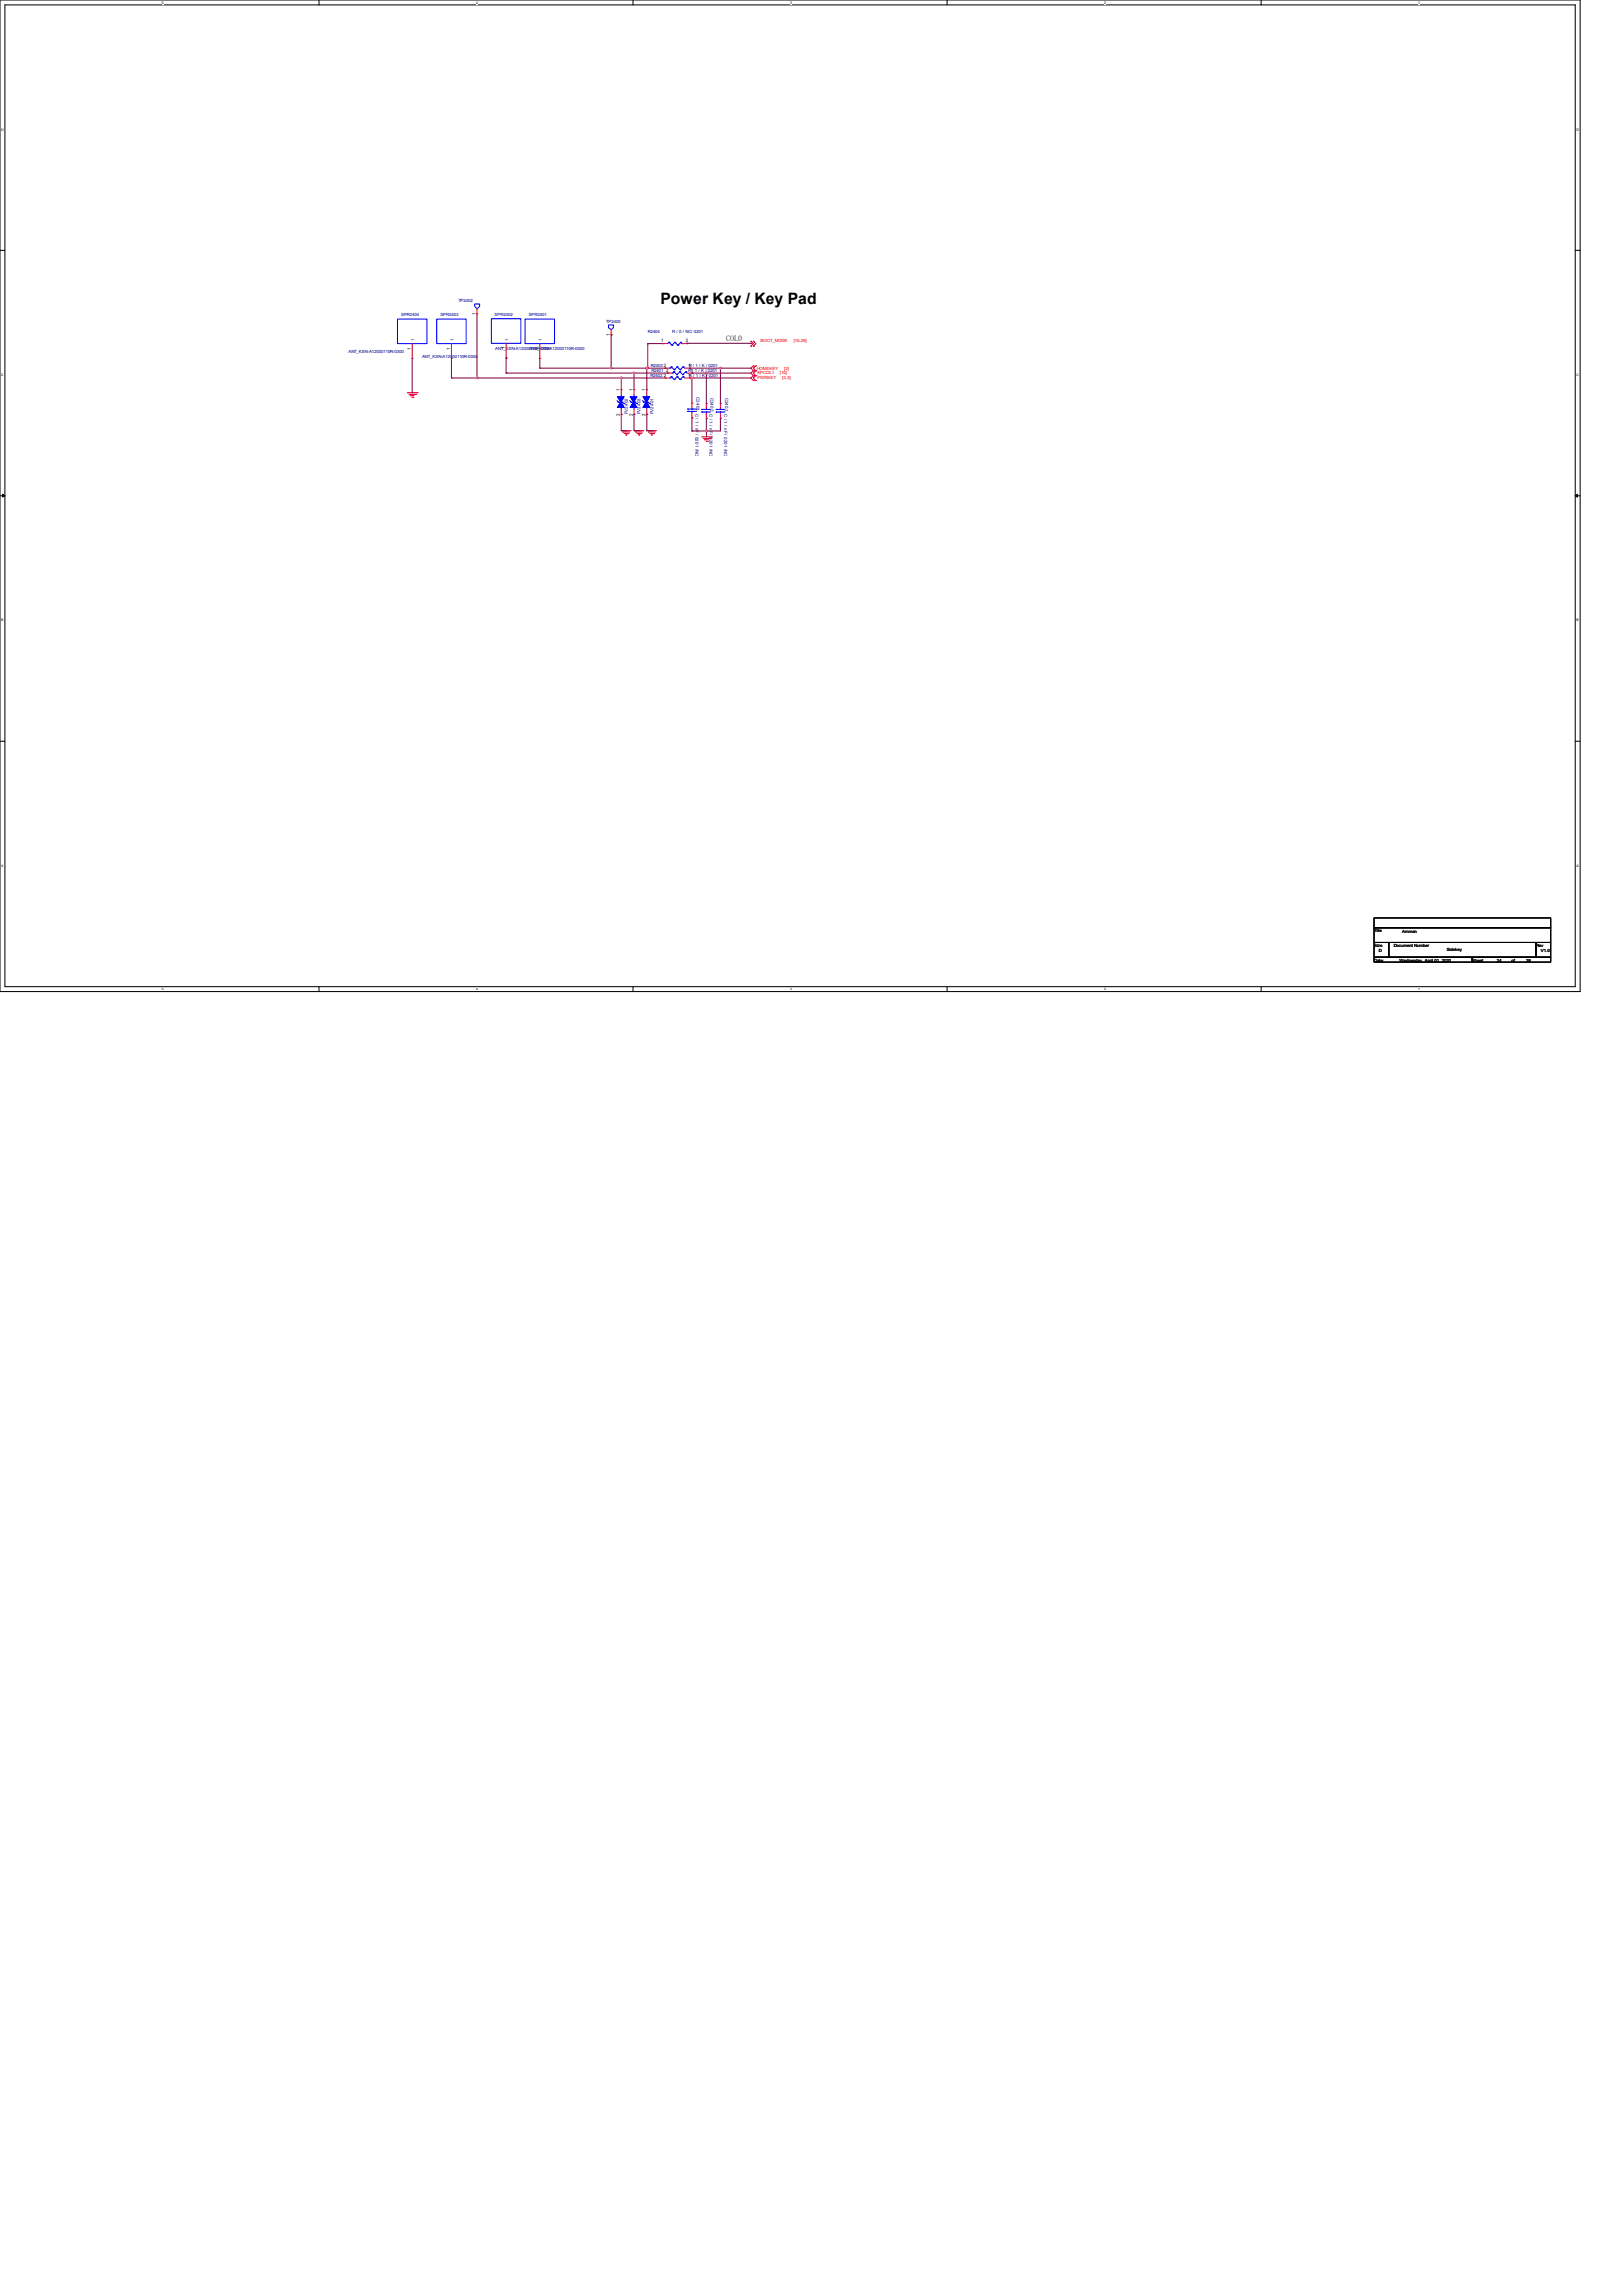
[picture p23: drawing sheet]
<svg xmlns="http://www.w3.org/2000/svg" width="210mm" height="297mm" viewBox="0 0 210 297" stroke-linecap="round" stroke-linejoin="round" font-family="sans-serif">
<defs><g id="words">
<text font-size="2" x="85.5" y="39.3">Power Key / Key Pad</text>
<text font-size="1" x="94" y="44.1">COL0</text>
<g font-size=".6" fill="#000080">
<text x="51.9" y="40.9">SPR2404</text>
<text x="57" y="40.9">SPR2403</text>
<text x="59.3" y="39.1">TP2402</text>
<text x="64" y="40.9">SPR2402</text>
<text x="68.4" y="40.9">SPR2401</text>
<text x="78.4" y="41.8">TP2403</text>
<text x="45.1" y="45.6">ANT_KSN-A12000110R-0300</text>
<text x="54.6" y="46.3">ANT_KSN-A12000110R-0300</text>
<text x="64.1" y="45.2">ANT_KSN-A12000110R-0300</text>
<text x="68.5" y="45.3">ANT_KSN-A12000110R-0300</text>
<text x="83.8" y="43.1">R2404</text>
<text x="84.2" y="47.4">R2403</text>
<text x="87" y="43.1">R / 0 / NC/ 0201</text>
<text x="89.1" y="47.5">R / 1 / K / 0201</text>
<text x="81.2" y="53.6" transform="rotate(-90 81.2 53.6)">FV2402</text>
<text x="82.9" y="53.6" transform="rotate(-90 82.9 53.6)">FV2403</text>
<text x="84.2" y="48.8">R2402</text>
<text x="84.3" y="48.1">R2401</text>
<text x="84.5" y="53.6" transform="rotate(-90 84.5 53.6)">FV2401</text>
<text x="89" y="48.1">R / 1 / K / 0201</text>
<text x="90" y="53.5" transform="rotate(90 90 53.5)">C / 1 / nF / 0201 /NC</text>
<text x="90.1" y="51.4" transform="rotate(90 90.1 51.4)">C2403</text>
<text x="91.8" y="53.6" transform="rotate(90 91.8 53.6)">C / 1 / nF / 0201 /NC</text>
<text x="92" y="51.4" transform="rotate(90 92 51.4)">C2402</text>
<text x="93.7" y="53.6" transform="rotate(90 93.7 53.6)">C / 1 / nF / 0201 /NC</text>
<text x="93.8" y="51.4" transform="rotate(90 93.8 51.4)">C2401</text>
</g>
<g font-size=".6">
<text x="61.6" y="40.8" transform="rotate(-90 61.6 40.8)">1</text>
<text x="53.2" y="45.2" transform="rotate(-90 53.2 45.2)">1</text>
<text x="58.3" y="45.2" transform="rotate(-90 58.3 45.2)">1</text>
<text x="65.3" y="45.2" transform="rotate(-90 65.3 45.2)">1</text>
<text x="69.7" y="45.2" transform="rotate(-90 69.7 45.2)">1</text>
<text x="78.9" y="43.5" transform="rotate(-90 78.9 43.5)">1</text>
<text x="85.6" y="44.3">1</text>
<text x="85.9" y="47.5">2</text>
<text x="88.7" y="44.3">2</text>
<text x="89.1" y="47.5">1</text>
<text x="80.2" y="53.8" transform="rotate(-90 80.2 53.8)">2</text>
<text x="80.2" y="50.6" transform="rotate(-90 80.2 50.6)">1</text>
<text x="81.9" y="53.8" transform="rotate(-90 81.9 53.8)">2</text>
<text x="81.9" y="50.6" transform="rotate(-90 81.9 50.6)">1</text>
<text x="83.5" y="53.8" transform="rotate(-90 83.5 53.8)">2</text>
<text x="83.5" y="50.6" transform="rotate(-90 83.5 50.6)">1</text>
<text x="85.9" y="48.7">2</text>
<text x="86.2" y="48.1">2</text>
<text x="89.1" y="48.7">1R / 1 / K / 0201</text>
<text x="89.4" y="48.1">1</text>
<text x="177.8" y="120.6">Title</text>
<text x="177.8" y="122.5">Size</text>
<text x="177.8" y="124.4">Date:</text>
<text x="178.4" y="123.1">D</text>
<text x="180.3" y="122.5">Document Number</text>
<text x="181.1" y="124.4">Wednesday, April 01, 2020</text>
<text x="181.4" y="120.7">Amman</text>
<text x="187.2" y="123.1">Sidekey</text>
<text x="190.5" y="124.4">Sheet</text>
<text x="193.7" y="124.4">24</text>
<text x="195.6" y="124.4">of</text>
<text x="197.5" y="124.4">38</text>
<text x="198.8" y="122.5">Rev</text>
<text x="199.4" y="123.1">V1.0</text>
</g>
<g font-size=".6" fill="#004080">
<text x="53.6" y="44.1" transform="rotate(-90 53.6 44.1)">1</text>
<text x="58.7" y="44.1" transform="rotate(-90 58.7 44.1)">1</text>
<text x="65.8" y="44.1" transform="rotate(-90 65.8 44.1)">1</text>
<text x="70.1" y="44.1" transform="rotate(-90 70.1 44.1)">1</text>
</g>
<g font-size=".6" fill="#f00">
<text x="97.9" y="47.9">HOMEKEY</text>
<text x="98.4" y="44.2">BOOT_MODE</text>
<text x="101.5" y="47.9">[2]</text>
<text x="102.7" y="44.2">[10,26]</text>
<text x="98" y="49.1">PWRKEY</text>
<text x="98" y="48.4">KPCOL1</text>
<text x="100.9" y="48.4">[10]</text>
<text x="101.2" y="49.1">[2,3]</text>
</g>
<g font-size=".5">
<text x="21" y=".5">5</text>
<text x="61.6" y=".5">4</text>
<text x="102.2" y=".5">3</text>
<text x="142.9" y=".5">2</text>
<text x="183.5" y=".5">1</text>
<text x=".2" y="16.9">D</text>
<text x="204" y="16.9">D</text>
<text x=".2" y="48.6">C</text>
<text x="204" y="48.6">C</text>
<text x=".2" y="80.4">B</text>
<text x="204" y="80.4">B</text>
<text x=".2" y="112.1">A</text>
<text x="204" y="112.1">A</text>
<text x="21" y="128.1">5</text>
<text x="61.6" y="128.1">4</text>
<text x="102.2" y="128.1">3</text>
<text x="142.9" y="128.1">2</text>
<text x="183.5" y="128.1">1</text>
</g>
</g></defs>
<path d="M0 0h204.5v128.3h-204.5zM.6 .6h203.2v127h-203.2z" fill="none" stroke="#000" stroke-width=".13"/>
<g fill="#fff">
<path d="M21 .1h.2v.5h-.2z"/>
<path d="M21 127.7h.2v.5h-.2z"/>
</g>
<path d="M41.3 0v.6M41.3 127.6v.7" fill="none" stroke="#000" stroke-width=".13"/>
<g fill="#fff">
<path d="M61.6 .1h.2v.5h-.2z"/>
<path d="M61.6 127.7h.2v.5h-.2z"/>
</g>
<path d="M81.9 0v.6M81.9 127.6v.7" fill="none" stroke="#000" stroke-width=".13"/>
<g fill="#fff">
<path d="M102.2 .1h.2v.5h-.2z"/>
<path d="M102.2 127.7h.2v.5h-.2z"/>
</g>
<path d="M122.6 0v.6M122.6 127.6v.7" fill="none" stroke="#000" stroke-width=".13"/>
<g fill="#fff">
<path d="M142.9 .1h.2v.5h-.2z"/>
<path d="M142.9 127.7h.2v.5h-.2z"/>
</g>
<path d="M163.2 0v.6M163.2 127.6v.7" fill="none" stroke="#000" stroke-width=".13"/>
<g fill="#fff">
<path d="M183.5 .1h.2v.5h-.2z"/>
<path d="M183.5 127.7h.2v.5h-.2z"/>
<path d="M.2 16.5h.3v.5h-.3z"/>
<path d="M204 16.5h.3v.5h-.3z"/>
<path d="M.2 48.3h.3v.5h-.3z"/>
<path d="M204 48.3h.3v.5h-.3z"/>
</g>
<path d="M0 32.4h.6M203.8 32.4h.7" fill="none" stroke="#000" stroke-width=".13"/>
<g fill="#fff">
<path d="M.2 80h.2v.5h-.2z"/>
<path d="M204 80h.3v.5h-.3z"/>
</g>
<path d="M0 64.1h.6M203.8 64.1h.7" fill="none" stroke="#000" stroke-width=".13"/>
<path d="M.3 63.9l.3 .2-.3 .2zM203.8 64.1l.3-.2v.4z" fill="#000" stroke="#000" stroke-width=".13"/>
<g fill="#fff">
<path d="M.2 111.8h.3v.5h-.3z"/>
<path d="M204 111.8h.3v.5h-.3z"/>
</g>
<path d="M0 95.9h.6M203.8 95.9h.7M177.8 118.7h22.9v1.3h-22.9zM177.8 120h22.9v1.9h-22.9zM177.8 121.9h1.9v1.9h-1.9zM177.8 123.8h12.7v.7h-12.7zM179.7 121.9h19.1v1.9h-19.1zM190.5 123.8h10.2v.7h-10.2zM198.8 121.9h1.9v1.9h-1.9z" fill="none" stroke="#000" stroke-width=".13"/>
<g fill="none" stroke="#f00" stroke-width=".13">
<path d="M61.7 40v.6M52.7 50.8h1.3M52.9 51h.9M53.1 51.2h.1M53.1 51.2h.5M53.3 51.4h.1M53.3 46.4h.1M53.3 44.4v2M53.4 51.4h.1M53.8 51h.1M54 50.8h.1M58.4 46.4h.1"/>
<path d="M58.4 44.4v2M61.7 40.6h.1M65.5 46.3h.1M65.5 44.4v1.9M69.9 46.4h.1M69.9 44.4v2M79.1 43.3h.1M79.1 42.7v.6M80.4 55.7h.1M80.4 50.4h.1M80.4 53.6h.1M80.4 55.7h1.3"/>
<path d="M80.4 50.4v.7M80.4 53v.6M80.6 55.9h.1M80.6 55.9h.9M80.8 56.1h.5M81 56.3h.1M81.3 56.1h.1M82 55.7h.1M82 50.4h.1M82 53.6h.1M82 55.7h1.3M82 50.4v.7"/>
<path d="M82 53v.6M82.3 55.9h.1M82.3 55.9h.8M82.4 56.1h.5M82.6 56.3h.1M82.6 56.3h.2M82.9 56.1h.1M83.7 55.7h.1M83.7 50.4h.1M83.7 53.6h.1M83.7 55.7h1.3M83.7 50.4v.7"/>
<path d="M83.7 53v.6M83.9 55.9h.1M83.9 55.9h.9M84.1 56.1h.5M84.3 56.3h.1M84.6 56.1h.1M85.7 44.4h.1M85.7 44.4h.7M86.1 48.9h.1M86.1 48.9h.6M86.1 47.6h.1M86.1 47.6h.6"/>
<path d="M86.4 48.3h.1M86.4 48.3h.6M88.3 44.4h.6M88.6 48.9h.6M88.6 47.6h.6M88.9 44.4h.1M88.9 48.3h.6M89.2 48.9h.1M89.2 47.6h.1M89.5 48.3h.1M89.5 54.1h.1M89.5 52.2h.1"/>
<path d="M89.5 52.2v.6M89.5 53.4v.7M90.8 56.5h1.3M91 56.7h.9M91.2 56.9h.1M91.2 56.9h.5M91.4 54.1h.1M91.4 52.2h.1M91.4 57.1h.1M91.4 52.2v.6M91.4 53.5v.6M91.5 57.1h.1"/>
<path d="M91.9 56.7h.1M92.1 56.5h.1M93.2 54.1h.1M93.2 52.2h.1M93.2 52.2v.6M93.2 53.5v.6M97.2 44.8h.1M97.2 44.2h.1M97.2 44.2l.3 .2-.3 .4M97.5 49.2h.1M97.5 48.6h.1M97.5 48h.1"/>
<path d="M97.5 47.3h.1M97.5 44.8h.1M97.5 44.2h.1M97.5 48.6l-.3 .3 .3 .3M97.5 47.3l-.3 .3 .3 .4M97.5 48l-.3 .3 .3 .3M97.5 44.2l.3 .2-.3 .4M97.8 48.6h.1M97.8 49.2h.1M97.8 47.3h.1M97.8 48h.1M97.8 48.6l-.3 .3 .3 .3"/>
<path d="M97.8 47.3l-.3 .3 .3 .4M97.8 48l-.3 .3 .3 .3"/>
</g>
<g fill="#00f" stroke="#00f" stroke-width=".13">
<path d="M79.9 51.3h.9l-.5 .8z"/>
<path d="M80.3 51.9l.5 .8h-.9z"/>
<path d="M81.5 51.3h.9l-.4 .8z"/>
<path d="M82 51.9l.4 .8h-.9z"/>
<path d="M83.2 51.3h.9l-.4 .8z"/>
<path d="M83.7 51.9l.4 .8h-.9z"/>
</g>
<g fill="none" stroke="#00f" stroke-width=".13">
<path d="M61.4 39.3h.7v.3l-.4 .4-.3-.4zM51.4 41.3h3.8v3.1h-3.8zM56.5 41.3h3.8v3.1h-3.8zM63.6 41.2h3.8v3.2h-3.8zM67.9 41.3h3.9v3.1h-3.9zM78.7 42h.7v.4l-.3 .3-.4-.3zM79.8 51.8l.2 .2M80 52h.1M80 52h.5M80.4 51.7h.1M80.4 52.3h.1M80.4 51.1v.6"/>
<path d="M80.4 52.3v.7M80.5 52h.1M80.5 52l.2 .2M80.7 52.2h.1M81.5 51.8l.2 .2M81.7 52h.1M81.7 52h.5M82 51.7h.1M82 52.3h.1M82 51.1v.6M82 52.3v.7M82.2 52h.1"/>
<path d="M82.2 52l.2 .2M82.4 52.2h.1M83.1 51.8l.2 .2M83.3 52h.1M83.3 52h.5M83.7 51.7h.1M83.7 52.3h.1M83.7 51.1v.6M83.7 52.3v.7M83.8 52h.1M83.8 52l.2 .2M84 52.2h.1"/>
<path d="M86.6 44.3h.1M86.6 44.3l-.2 .1M86.6 44.3l.4 .4M86.7 48.9h.1M86.7 47.6h.1M86.9 48.7h.1M86.9 48.7l.3 .4M86.9 48.7l-.2 .2M86.9 47.5h.1M86.9 47.5l.3 .3M86.9 47.5l-.2 .1M87 44.7h.1"/>
<path d="M87 48.3h.1M87.2 48.1h.1M87.2 48.1l.4 .4M87.2 48.1l-.2 .2M87.2 49.1h.1M87.2 47.8h.1M87.3 44.3h.1M87.3 44.3l-.3 .4M87.3 44.3l.4 .4M87.6 48.5h.1M87.6 48.7h.1M87.6 48.7l.4 .4"/>
<path d="M87.6 48.7l-.4 .4M87.6 47.5h.1M87.6 47.5l.4 .3M87.6 47.5l-.4 .3M87.7 44.7h.1M88 48.1h.1M88 48.1l.3 .4M88 48.1l-.4 .4M88 49.1h.1M88 47.8h.1M88.1 44.3h.1M88.1 44.3l-.4 .4"/>
<path d="M88.1 44.3l.2 .1M88.3 44.4h.1M88.3 48.5h.1M88.4 48.7h.1M88.4 48.7l.2 .2M88.4 48.7l-.4 .4M88.4 47.5h.1M88.4 47.5l.2 .1M88.4 47.5l-.4 .3M88.7 48.1h.1M88.7 48.1l.2 .2M88.7 48.1l-.4 .4"/>
<path d="M89 53.2h.1M89 52.9h.1M89 53.2h1.1M89 52.9h1.1M89.5 52.9h.1M89.5 53.2h.1M89.5 52.8v.1M89.5 53.2v.2M90.8 53.3h.1M90.8 53h.1M90.8 53.3h1.1M90.8 53h1.1"/>
<path d="M91.4 53h.1M91.4 53.3h.1M91.4 52.8v.2M91.4 53.3v.2M92.7 53.3h.1M92.7 53h.1M92.7 53.3h1.1M92.7 53h1.1M93.2 53h.1M93.2 53.3h.1M93.2 52.8v.2M93.2 53.3v.2"/>
</g>
<g fill="none" stroke="#800040" stroke-width=".13">
<path d="M53.3 50.8h.1M53.3 46.4v4.4M58.4 48.9h27.7M58.4 48.9h.1M58.4 46.4v2.5M61.7 40.6v8.3M61.7 48.9h.1M65.5 46.3h.1M65.5 48.3h.1M65.5 48.3h20.9M65.5 46.3v2M69.9 47.6h16.2"/>
<path d="M69.9 47.6h.1M69.9 46.4v1.2M79.1 43.3h.1M79.1 43.3v4.3M79.1 47.6h.1M80.4 53.6h.1M80.4 53.6v2.1h.6M80.4 48.9h.1M80.4 48.9v1.5M81 55.7h.1M82 53.6h.1M82 53.6v2.1h.7"/>
<path d="M82 48.3h.1M82 48.3v2.1M82.7 55.7h.1M83.7 53.6h.1M83.7 47.6h.1M83.7 47.6v2.8M83.7 53.6v2.1h.6M83.8 44.4h.1M83.8 44.4h1.9M83.8 44.4v3.2M83.8 47.6h.1M84.3 55.7h.1"/>
<path d="M86.1 47.6h.1M86.4 48.3h.1M88.9 44.4h.1M88.9 44.4h8.3M89.2 48.9h.1M89.2 47.6h.1M89.2 48.9h8M89.2 47.6h8M89.5 48.9h.1M89.5 54.1h.1M89.5 48.3h.1M89.5 48.9v3.3"/>
<path d="M89.5 54.1v1.7M89.5 48.3h7.7M89.5 55.8h.1M91.4 48.3h.1M91.4 48.3v3.9M91.4 55.8h.1M91.4 55.8v.7M91.4 54.1h.1M91.4 54.1v1.7M93.2 47.6h.1M93.2 47.6v4.6M93.2 54.1h.1"/>
<path d="M93.2 54.1v1.7h-3.7M97.2 44.4h.1"/>
</g>
<g fill="#f0f" stroke="#f0f" stroke-width=".13">
<circle cx="91.4" cy="48.2" r=".11"/>
<circle cx="93.2" cy="47.6" r=".11"/>
<circle cx="79.1" cy="47.6" r=".11"/>
<circle cx="91.4" cy="55.7" r=".11"/>
<circle cx="83.7" cy="47.6" r=".11"/>
<circle cx="89.5" cy="48.9" r=".11"/>
<circle cx="82" cy="48.2" r=".11"/>
<circle cx="83.8" cy="47.6" r=".11"/>
<circle cx="61.7" cy="48.9" r=".11"/>
<circle cx="80.4" cy="48.9" r=".11"/>
</g>
<use href="#words"/>
</svg>
